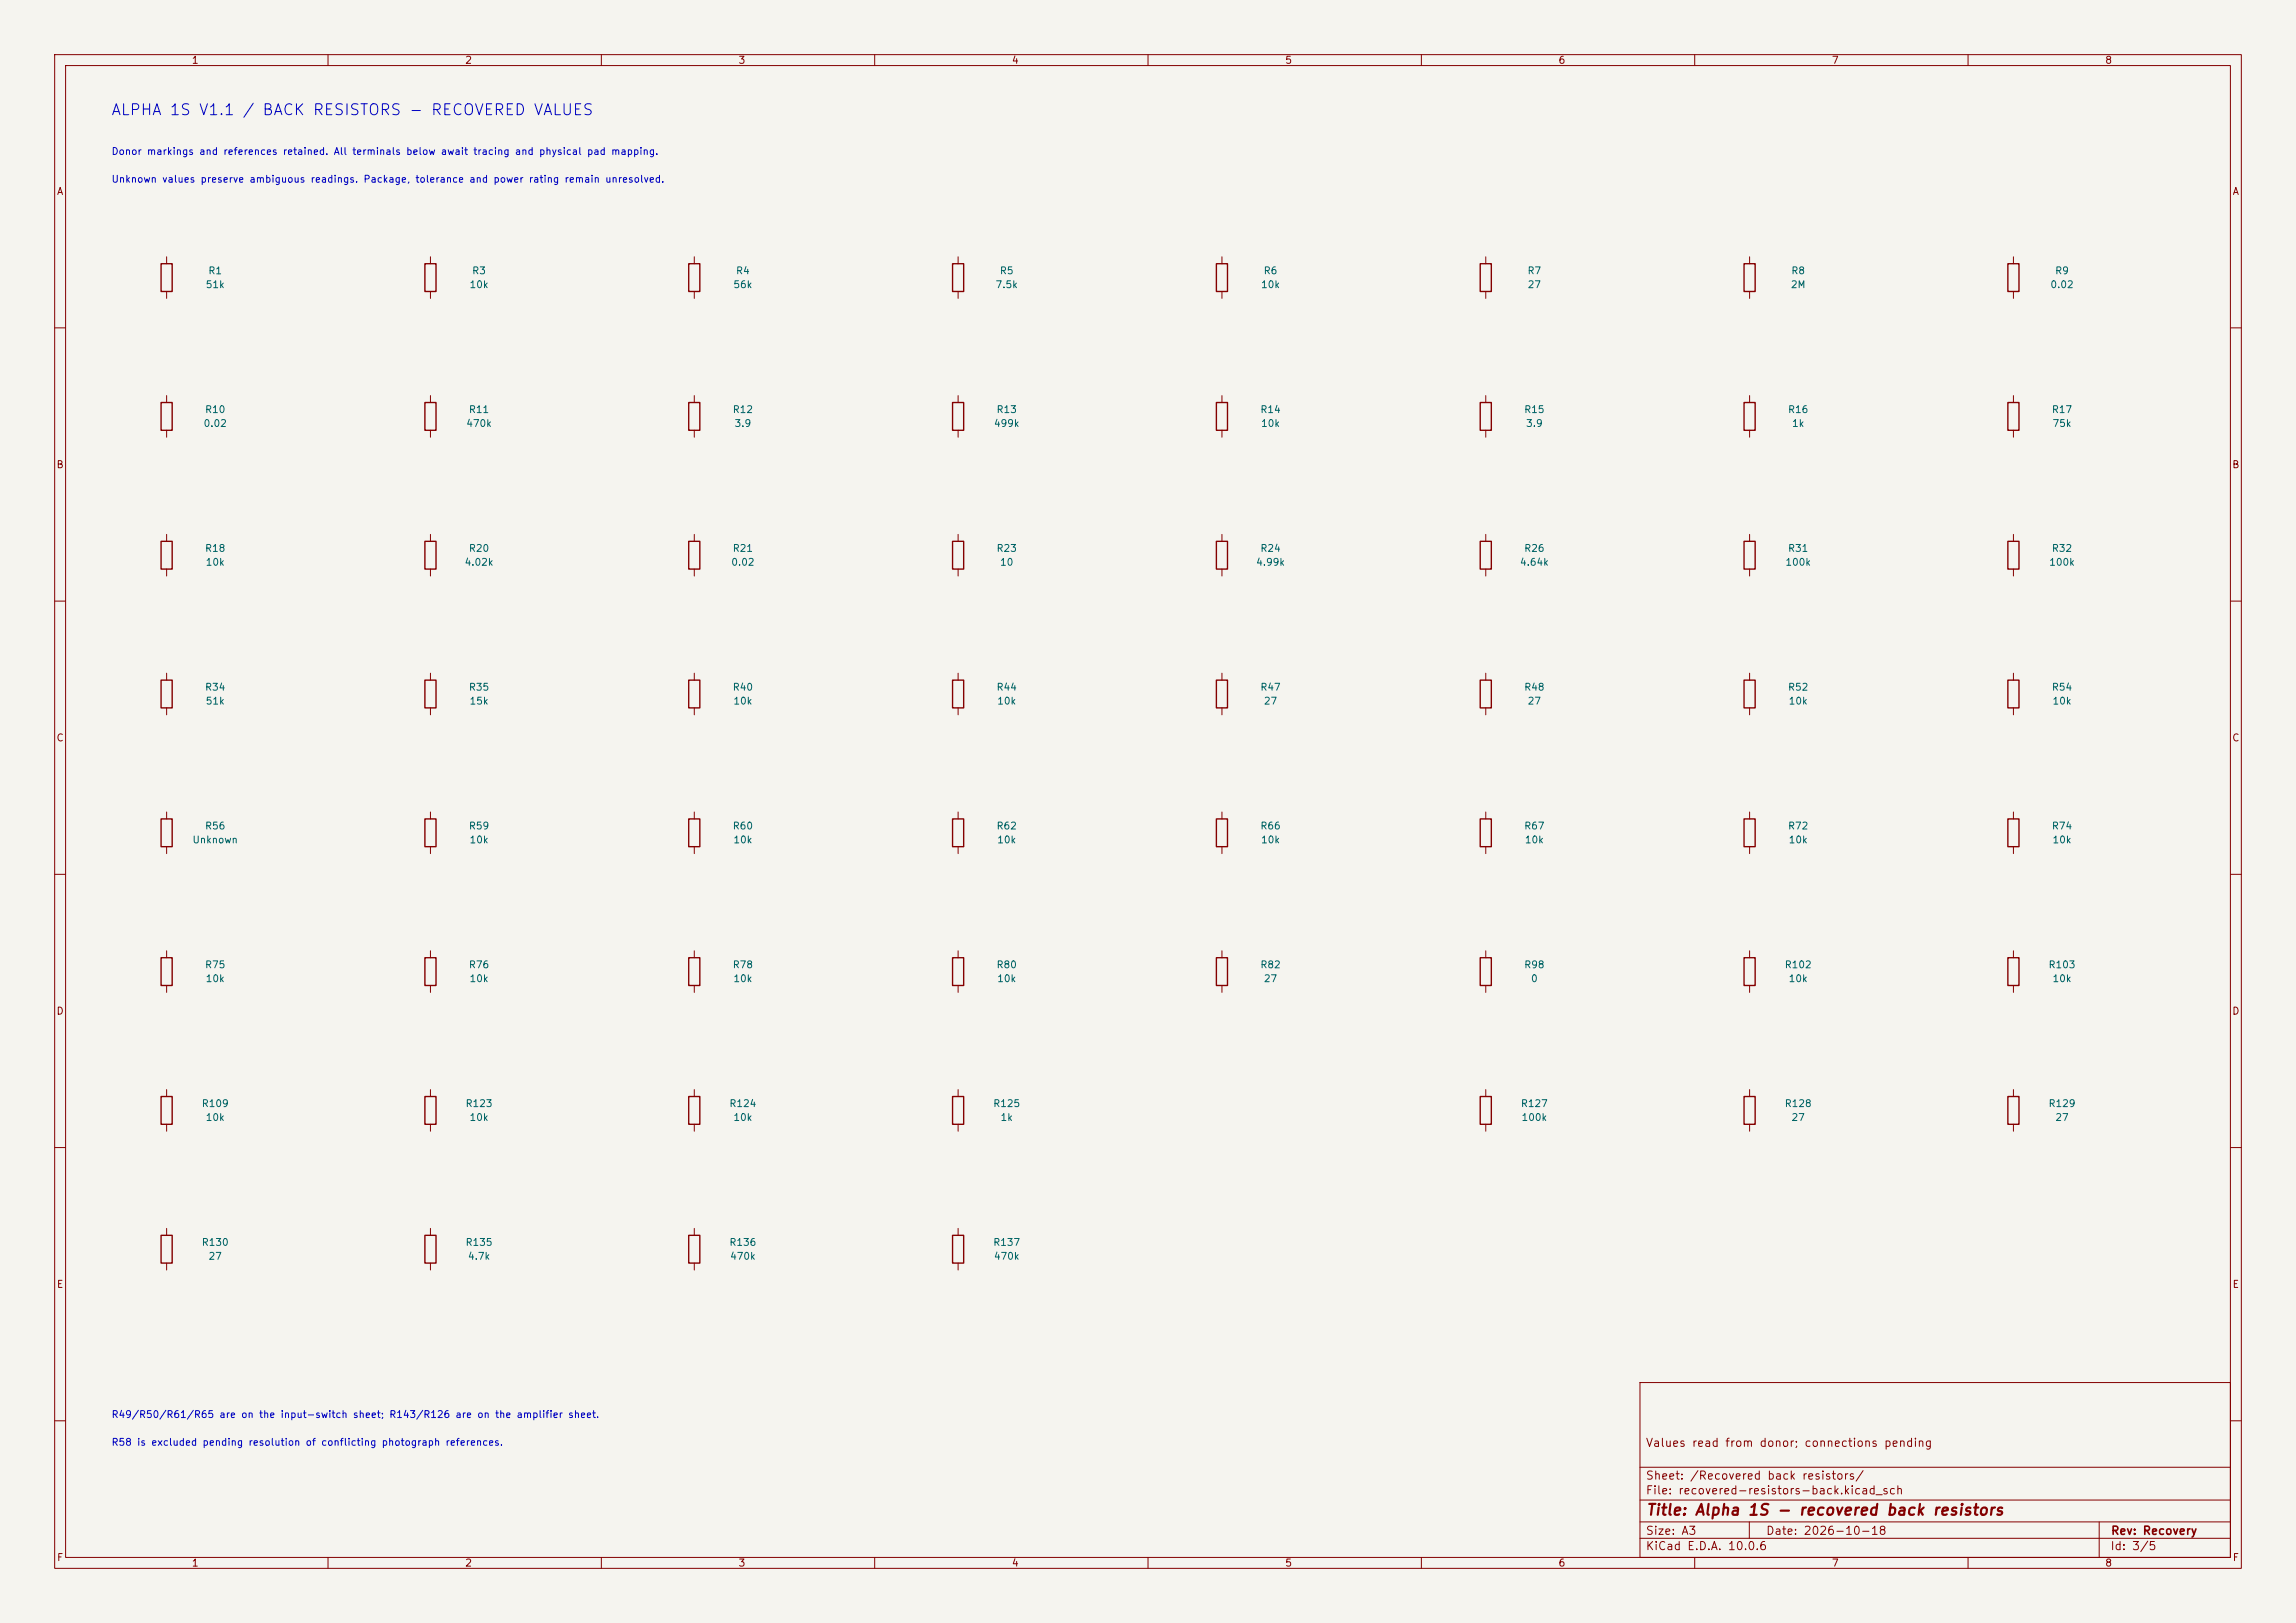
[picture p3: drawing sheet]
<svg xmlns="http://www.w3.org/2000/svg" width="420mm" height="297mm" viewBox="0 0 420 297" stroke-linecap="round" stroke-linejoin="round" font-family="sans-serif">
<defs><g id="words">
<text font-size="2" fill="#0000c2" x="20.2" y="21.6">ALPHA 1S V1.1 / BACK RESISTORS - RECOVERED VALUES</text>
<text font-size="2" fill="#840000" x="301" y="277.8">Title: Alpha 1S - recovered back resistors</text>
<g font-size="1.5" fill="#840000">
<text x="300.9" y="265.1">Values read from donor; connections pending</text>
<text x="300.9" y="273.8">File: recovered-resistors-back.kicad_sch</text>
<text x="300.9" y="271.1">Sheet: /Recovered back resistors/</text>
<text x="300.9" y="281.2">Size: A3</text>
<text x="322.9" y="281.2">Date: 2026-10-18</text>
<text x="386" y="281.2">Rev: Recovery</text>
<text x="300.9" y="284">KiCad E.D.A. 10.0.6</text>
<text x="385.9" y="284">Id: 3/5</text>
</g>
<g font-size="1.3" fill="#840000">
<text x="35" y="12">1</text>
<text x="85" y="12">2</text>
<text x="135" y="12">3</text>
<text x="185" y="12">4</text>
<text x="235" y="12">5</text>
<text x="285" y="12">6</text>
<text x="335" y="12">7</text>
<text x="385" y="12">8</text>
<text x="10.3" y="36">A</text>
<text x="408.3" y="36">A</text>
<text x="10.2" y="86">B</text>
<text x="408.2" y="86">B</text>
<text x="10.2" y="136">C</text>
<text x="408.2" y="136">C</text>
<text x="10.2" y="186">D</text>
<text x="408.2" y="186">D</text>
<text x="10.3" y="236">E</text>
<text x="408.3" y="236">E</text>
<text x="10.3" y="286">F</text>
<text x="35" y="287">1</text>
<text x="85" y="287">2</text>
<text x="135" y="287">3</text>
<text x="185" y="287">4</text>
<text x="235" y="287">5</text>
<text x="285" y="287">6</text>
<text x="335" y="287">7</text>
<text x="385" y="287">8</text>
<text x="408.3" y="286">F</text>
</g>
<g font-size="1.3" fill="#0000c2">
<text x="20.3" y="28.7">Donor markings and references retained. All terminals below await tracing and physical pad mapping.</text>
<text x="20.3" y="33.7">Unknown values preserve ambiguous readings. Package, tolerance and power rating remain unresolved.</text>
<text x="20.3" y="259.8">R49/R50/R61/R65 are on the input-switch sheet; R143/R126 are on the amplifier sheet.</text>
<text x="20.3" y="264.9">R58 is excluded pending resolution of conflicting photograph references.</text>
</g>
<g font-size="1.3" fill="#006464">
<text x="37.5" y="53">51k</text>
<text x="38" y="50.5">R1</text>
<text x="85.8" y="53">10k</text>
<text x="86.3" y="50.5">R3</text>
<text x="134" y="53">56k</text>
<text x="134.5" y="50.5">R4</text>
<text x="182" y="53">7.5k</text>
<text x="182.8" y="50.5">R5</text>
<text x="230.6" y="53">10k</text>
<text x="231" y="50.5">R6</text>
<text x="279.3" y="50.5">R7</text>
<text x="279.3" y="53">27</text>
<text x="327.5" y="53">2M</text>
<text x="327.6" y="50.5">R8</text>
<text x="374.9" y="53">0.02</text>
<text x="375.8" y="50.5">R9</text>
<text x="37.4" y="75.9">R10</text>
<text x="85.7" y="75.9">R11</text>
<text x="133.9" y="75.9">R12</text>
<text x="182.2" y="75.9">R13</text>
<text x="230.4" y="75.9">R14</text>
<text x="278.7" y="75.9">R15</text>
<text x="327" y="75.9">R16</text>
<text x="375.2" y="75.9">R17</text>
<text x="37.1" y="78.4">0.02</text>
<text x="85.2" y="78.4">470k</text>
<text x="134.3" y="78.4">3.9</text>
<text x="181.7" y="78.4">499k</text>
<text x="230.6" y="78.4">10k</text>
<text x="279" y="78.4">3.9</text>
<text x="327.7" y="78.4">1k</text>
<text x="375.3" y="78.4">75k</text>
<text x="37.4" y="101.3">R18</text>
<text x="85.7" y="101.3">R20</text>
<text x="133.9" y="101.3">R21</text>
<text x="182.2" y="101.3">R23</text>
<text x="230.4" y="101.3">R24</text>
<text x="278.7" y="101.3">R26</text>
<text x="327" y="101.3">R31</text>
<text x="375.2" y="101.3">R32</text>
<text x="37.5" y="103.8">10k</text>
<text x="84.9" y="103.8">4.02k</text>
<text x="133.6" y="103.8">0.02</text>
<text x="182.8" y="103.8">10</text>
<text x="229.7" y="103.8">4.99k</text>
<text x="277.9" y="103.8">4.64k</text>
<text x="326.5" y="103.8">100k</text>
<text x="374.7" y="103.8">100k</text>
<text x="37.4" y="126.7">R34</text>
<text x="37.5" y="129.2">51k</text>
<text x="85.7" y="126.7">R35</text>
<text x="85.8" y="129.2">15k</text>
<text x="133.9" y="126.7">R40</text>
<text x="134" y="129.2">10k</text>
<text x="182.2" y="126.7">R44</text>
<text x="182.3" y="129.2">10k</text>
<text x="230.4" y="126.7">R47</text>
<text x="231.1" y="129.2">27</text>
<text x="278.7" y="126.7">R48</text>
<text x="279.3" y="129.2">27</text>
<text x="327" y="126.7">R52</text>
<text x="327.1" y="129.2">10k</text>
<text x="375.2" y="126.7">R54</text>
<text x="375.3" y="129.2">10k</text>
<text x="35.1" y="154.6">Unknown</text>
<text x="37.4" y="152.1">R56</text>
<text x="85.7" y="152.1">R59</text>
<text x="85.8" y="154.6">10k</text>
<text x="133.9" y="152.1">R60</text>
<text x="134" y="154.6">10k</text>
<text x="182.2" y="152.1">R62</text>
<text x="182.3" y="154.6">10k</text>
<text x="230.4" y="152.1">R66</text>
<text x="230.6" y="154.6">10k</text>
<text x="278.7" y="152.1">R67</text>
<text x="278.8" y="154.6">10k</text>
<text x="327" y="152.1">R72</text>
<text x="327.1" y="154.6">10k</text>
<text x="375.2" y="152.1">R74</text>
<text x="375.3" y="154.6">10k</text>
<text x="37.4" y="177.5">R75</text>
<text x="85.7" y="177.5">R76</text>
<text x="133.9" y="177.5">R78</text>
<text x="182.2" y="177.5">R80</text>
<text x="230.4" y="177.5">R82</text>
<text x="278.7" y="177.5">R98</text>
<text x="326.4" y="177.5">R102</text>
<text x="374.6" y="177.5">R103</text>
<text x="37.5" y="180">10k</text>
<text x="85.8" y="180">10k</text>
<text x="134" y="180">10k</text>
<text x="182.3" y="180">10k</text>
<text x="231.1" y="180">27</text>
<text x="279.9" y="180">0</text>
<text x="327.1" y="180">10k</text>
<text x="375.3" y="180">10k</text>
<text x="36.8" y="202.9">R109</text>
<text x="85.1" y="202.9">R123</text>
<text x="133.3" y="202.9">R124</text>
<text x="181.6" y="202.9">R125</text>
<text x="278.1" y="202.9">R127</text>
<text x="326.4" y="202.9">R128</text>
<text x="374.6" y="202.9">R129</text>
<text x="37.5" y="205.4">10k</text>
<text x="85.8" y="205.4">10k</text>
<text x="134" y="205.4">10k</text>
<text x="182.9" y="205.4">1k</text>
<text x="278.2" y="205.4">100k</text>
<text x="327.6" y="205.4">27</text>
<text x="375.9" y="205.4">27</text>
<text x="36.8" y="228.3">R130</text>
<text x="38" y="230.8">27</text>
<text x="85.1" y="228.3">R135</text>
<text x="85.5" y="230.8">4.7k</text>
<text x="133.3" y="228.3">R136</text>
<text x="133.4" y="230.8">470k</text>
<text x="181.6" y="228.3">R137</text>
<text x="181.7" y="230.8">470k</text>
</g>
</g></defs>
<path d="M0 0h420v297h-420z" fill="#f5f4ef" stroke="#f5f4ef" stroke-width=".18"/>
<g fill="none" stroke="#840000" stroke-width=".18">
<path d="M10 10h400v277h-400zM12 12h396v273h-396zM60 10v2M110 10v2M160 10v2M210 10v2M260 10v2M310 10v2M360 10v2M30.5 47v1.3M30.5 53.3v1.3M78.7 47v1.3"/>
<path d="M78.7 53.3v1.3M127 47v1.3M127 53.3v1.3M175.3 47v1.3M175.3 53.3v1.3M223.5 47v1.3M223.5 53.3v1.3M271.8 47v1.3M271.8 53.3v1.3M320 47v1.3M320 53.3v1.3M368.3 47v1.3"/>
<path d="M368.3 53.3v1.3M10 60h2M30.5 72.4v1.3M30.5 78.7v1.3M78.7 72.4v1.3M78.7 78.7v1.3M127 72.4v1.3M127 78.7v1.3M175.3 72.4v1.3M175.3 78.7v1.3M223.5 72.4v1.3M223.5 78.7v1.3"/>
<path d="M271.8 72.4v1.3M271.8 78.7v1.3M320 72.4v1.3M320 78.7v1.3M368.3 72.4v1.3M368.3 78.7v1.3M408 60h2M30.5 97.8v1.3M78.7 97.8v1.3M127 97.8v1.3M175.3 97.8v1.3M223.5 97.8v1.3"/>
<path d="M271.8 97.8v1.3M320 97.8v1.3M368.3 97.8v1.3M10 110h2M30.5 104.1v1.3M78.7 104.1v1.3M127 104.1v1.3M175.3 104.1v1.3M223.5 104.1v1.3M271.8 104.1v1.3M320 104.1v1.3M368.3 104.1v1.3"/>
<path d="M408 110h2M30.5 123.2v1.3M30.5 129.5v1.3M78.7 123.2v1.3M78.7 129.5v1.3M127 123.2v1.3M127 129.5v1.3M175.3 123.2v1.3M175.3 129.5v1.3M223.5 123.2v1.3M223.5 129.5v1.3M271.8 123.2v1.3"/>
<path d="M271.8 129.5v1.3M320 123.2v1.3M320 129.5v1.3M368.3 123.2v1.3M368.3 129.5v1.3M10 160h2M30.5 148.6v1.3M30.5 154.9v1.3M78.7 148.6v1.3M78.7 154.9v1.3M127 148.6v1.3M127 154.9v1.3"/>
<path d="M175.3 148.6v1.3M175.3 154.9v1.3M223.5 148.6v1.3M223.5 154.9v1.3M271.8 148.6v1.3M271.8 154.9v1.3M320 148.6v1.3M320 154.9v1.3M368.3 148.6v1.3M368.3 154.9v1.3M408 160h2M30.5 174v1.3"/>
<path d="M78.7 174v1.3M127 174v1.3M175.3 174v1.3M223.5 174v1.3M271.8 174v1.3M320 174v1.3M368.3 174v1.3M30.5 180.3v1.3M30.5 199.4v1.3M78.7 180.3v1.3M78.7 199.4v1.3M127 180.3v1.3"/>
<path d="M127 199.4v1.3M175.3 180.3v1.3M175.3 199.4v1.3M223.5 180.3v1.3M271.8 180.3v1.3M271.8 199.4v1.3M320 180.3v1.3M320 199.4v1.3M368.3 180.3v1.3M368.3 199.4v1.3M10 210h2M30.5 205.7v1.3"/>
<path d="M78.7 205.7v1.3M127 205.7v1.3M175.3 205.7v1.3M271.8 205.7v1.3M320 205.7v1.3M368.3 205.7v1.3M408 210h2M30.5 224.8v1.3M30.5 231.1v1.3M78.7 224.8v1.3M78.7 231.1v1.3M127 224.8v1.3"/>
<path d="M127 231.1v1.3M175.3 224.8v1.3M175.3 231.1v1.3M300 253h108v32h-108zM10 260h2M300 278.5h108M300 274.5h108M300 268.5h108M320 278.5v3M384 278.5v6.5M408 260h2M60 285v2"/>
<path d="M110 285v2M160 285v2M210 285v2M260 285v2M300 281.5h108M310 285v2M360 285v2"/>
</g>
<g fill="none" stroke="#840000" stroke-width=".25">
<path d="M29.5 48.3h2v5h-2zM77.7 48.3h2.1v5h-2.1zM126 48.3h2v5h-2zM174.2 48.3h2.1v5h-2.1zM222.5 48.3h2v5h-2zM270.8 48.3h2v5h-2zM319 48.3h2.1v5h-2.1zM367.3 48.3h2v5h-2zM29.5 73.7h2v5h-2zM77.7 73.7h2.1v5h-2.1zM126 73.7h2v5h-2zM174.2 73.7h2.1v5h-2.1z"/>
<path d="M222.5 73.7h2v5h-2zM270.8 73.7h2v5h-2zM319 73.7h2.1v5h-2.1zM367.3 73.7h2v5h-2zM29.5 99.1h2v5h-2zM77.7 99.1h2.1v5h-2.1zM126 99.1h2v5h-2zM174.2 99.1h2.1v5h-2.1zM222.5 99.1h2v5h-2zM270.8 99.1h2v5h-2zM319 99.1h2.1v5h-2.1zM367.3 99.1h2v5h-2z"/>
<path d="M29.5 124.5h2v5h-2zM77.7 124.5h2.1v5h-2.1zM126 124.5h2v5h-2zM174.2 124.5h2.1v5h-2.1zM222.5 124.5h2v5h-2zM270.8 124.5h2v5h-2zM319 124.5h2.1v5h-2.1zM367.3 124.5h2v5h-2zM29.5 149.9h2v5h-2zM77.7 149.9h2.1v5h-2.1zM126 149.9h2v5h-2zM174.2 149.9h2.1v5h-2.1z"/>
<path d="M222.5 149.9h2v5h-2zM270.8 149.9h2v5h-2zM319 149.9h2.1v5h-2.1zM367.3 149.9h2v5h-2zM29.5 175.3h2v5h-2zM77.7 175.3h2.1v5h-2.1zM126 175.3h2v5h-2zM174.2 175.3h2.1v5h-2.1zM222.5 175.3h2v5h-2zM270.8 175.3h2v5h-2zM319 175.3h2.1v5h-2.1zM367.3 175.3h2v5h-2z"/>
<path d="M29.5 200.7h2v5h-2zM77.7 200.7h2.1v5h-2.1zM126 200.7h2v5h-2zM174.2 200.7h2.1v5h-2.1zM270.8 200.7h2v5h-2zM319 200.7h2.1v5h-2.1zM367.3 200.7h2v5h-2zM29.5 226.1h2v5h-2zM77.7 226.1h2.1v5h-2.1zM126 226.1h2v5h-2zM174.2 226.1h2.1v5h-2.1z"/>
</g>
<use href="#words"/>
</svg>
